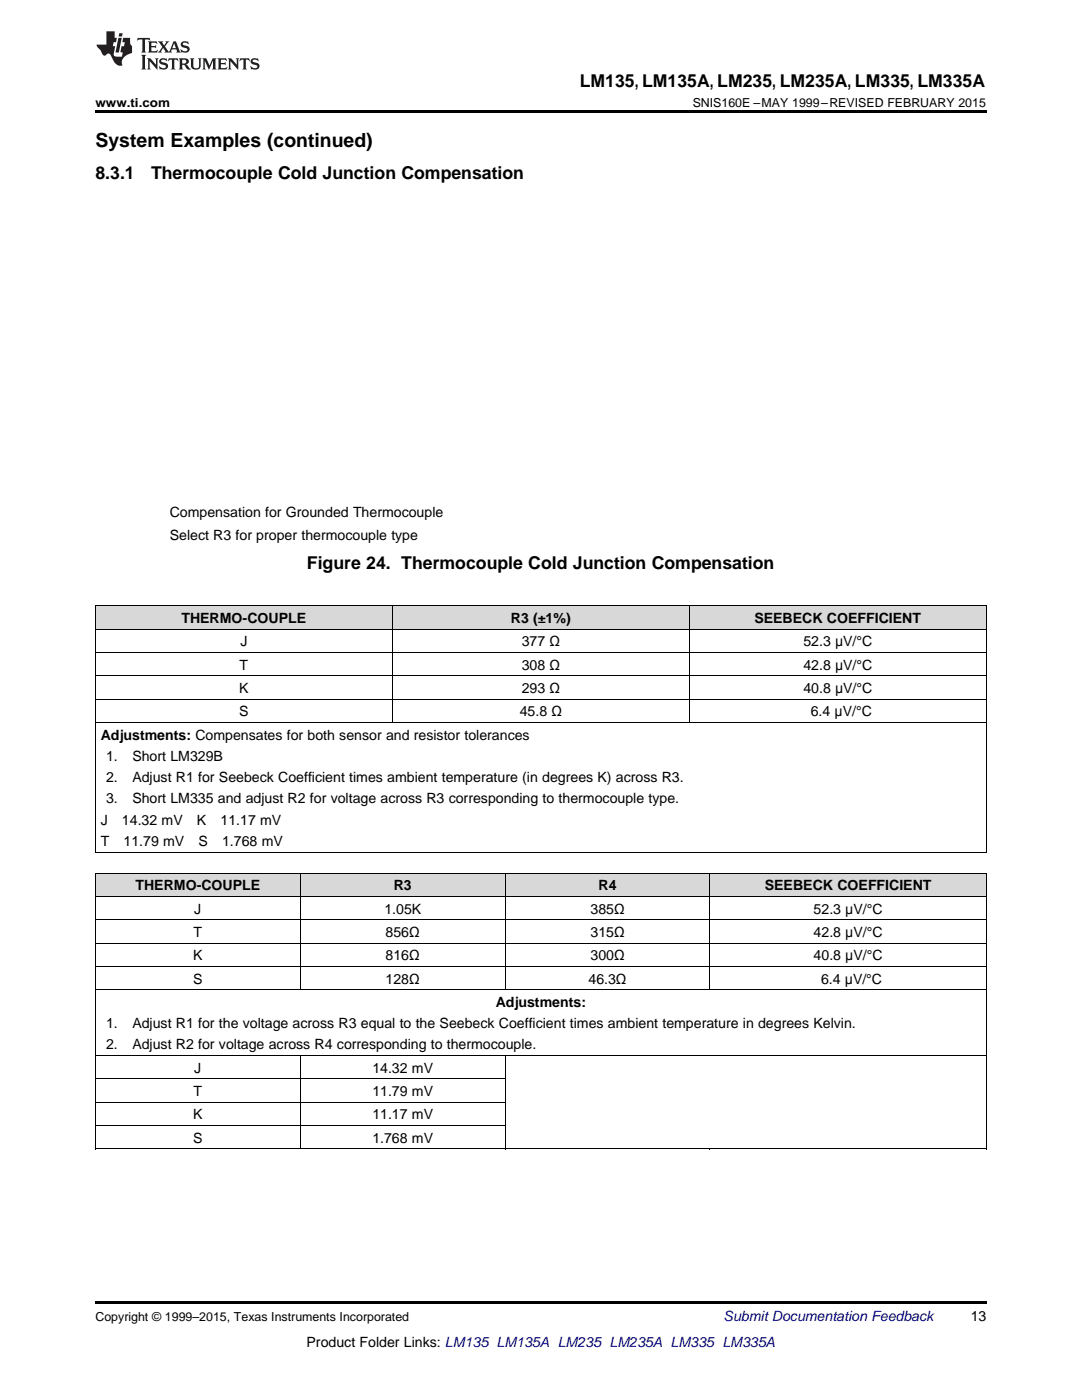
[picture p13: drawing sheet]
<svg xmlns="http://www.w3.org/2000/svg" width="216mm" height="279mm" viewBox="0 0 216 279" stroke-linecap="round" stroke-linejoin="round" font-family="sans-serif">
<defs><g id="words">
<text font-size="3.9" x="19" y="29.3">System Examples (continued)</text>
<g font-size="3.5">
<text x="115.7" y="17.3">LM135, LM135A, LM235, LM235A, LM335, LM335A</text>
<text x="19" y="35.6">8.3.1</text>
<text x="30.1" y="35.6">Thermocouple Cold Junction Compensation</text>
<text x="61.2" y="113.6">Figure 24. Thermocouple Cold Junction Compensation</text>
</g>
<g font-size="2.8">
<text x="33.9" y="103.2">Compensation for Grounded Thermocouple</text>
<text x="33.9" y="107.7">Select R3 for proper thermocouple type</text>
<text x="36.2" y="124.3">THERMO-COUPLE</text>
<text x="102" y="124.3">R3 (±1%)</text>
<text x="150.5" y="124.3">SEEBECK COEFFICIENT</text>
<text x="48" y="129">J</text>
<text x="104.1" y="129">377 Ω</text>
<text x="160.3" y="129">52.3 μV/°C</text>
<text x="47.8" y="133.6">T</text>
<text x="104.1" y="133.6">308 Ω</text>
<text x="160.3" y="133.6">42.8 μV/°C</text>
<text x="47.7" y="138.3">K</text>
<text x="47.7" y="142.9">S</text>
<text x="103.7" y="142.9">45.8 Ω</text>
<text x="104.1" y="138.3">293 Ω</text>
<text x="160.3" y="138.3">40.8 μV/°C</text>
<text x="161.8" y="142.9">6.4 μV/°C</text>
<text x="20.1" y="147.6">Adjustments: Compensates for both sensor and resistor tolerances</text>
<text x="21.2" y="151.8">1.</text>
<text x="26.4" y="151.8">Short LM329B</text>
<text x="21.2" y="156.1">2.</text>
<text x="21.2" y="160.3">3.</text>
<text x="26.4" y="156.1">Adjust R1 for Seebeck Coefficient times ambient temperature (in degrees K) across R3.</text>
<text x="26.4" y="160.3">Short LM335 and adjust R2 for voltage across R3 corresponding to thermocouple type.</text>
<text x="20.1" y="164.6">J</text>
<text x="24.3" y="164.6">14.32 mV</text>
<text x="39.3" y="164.6">K</text>
<text x="44" y="164.6">11.17 mV</text>
<text x="20.1" y="168.8">T</text>
<text x="24.7" y="168.8">11.79 mV</text>
<text x="39.6" y="168.8">S</text>
<text x="44.3" y="168.8">1.768 mV</text>
<text x="27" y="177.7">THERMO-COUPLE</text>
<text x="78.6" y="177.7">R3</text>
<text x="119.5" y="177.7">R4</text>
<text x="152.6" y="177.7">SEEBECK COEFFICIENT</text>
<text x="38.8" y="182.4">J</text>
<text x="76.7" y="182.4">1.05K</text>
<text x="117.8" y="182.4">385Ω</text>
<text x="162.3" y="182.4">52.3 μV/°C</text>
<text x="38.5" y="191.7">K</text>
<text x="38.6" y="187">T</text>
<text x="76.9" y="187">856Ω</text>
<text x="76.9" y="191.7">816Ω</text>
<text x="117.8" y="187">315Ω</text>
<text x="117.8" y="191.7">300Ω</text>
<text x="162.3" y="187">42.8 μV/°C</text>
<text x="162.3" y="191.7">40.8 μV/°C</text>
<text x="38.5" y="196.3">S</text>
<text x="76.9" y="196.3">128Ω</text>
<text x="117.4" y="196.3">46.3Ω</text>
<text x="163.8" y="196.3">6.4 μV/°C</text>
<text x="98.9" y="201">Adjustments:</text>
<text x="21.2" y="205.2">1.</text>
<text x="21.2" y="209.4">2.</text>
<text x="26.4" y="205.2">Adjust R1 for the voltage across R3 equal to the Seebeck Coefficient times ambient temperature in degrees Kelvin.</text>
<text x="26.4" y="209.4">Adjust R2 for voltage across R4 corresponding to thermocouple.</text>
<text x="38.8" y="214.1">J</text>
<text x="74.3" y="214.1">14.32 mV</text>
<text x="38.6" y="218.8">T</text>
<text x="74.3" y="218.8">11.79 mV</text>
<text x="38.5" y="223.4">K</text>
<text x="74.3" y="223.4">11.17 mV</text>
<text x="38.5" y="228.1">S</text>
<text x="74.3" y="228.1">1.768 mV</text>
<text x="193.7" y="263.6">13</text>
<text x="61.2" y="268.9">Product Folder Links: LM135 LM135A LM235 LM235A LM335 LM335A</text>
</g>
<text font-size="2.8" fill="#0000c8" x="144.4" y="263.6">Submit Documentation Feedback</text>
<g font-size="2.5">
<text x="19" y="21.4">www.ti.com</text>
<text x="138.2" y="21.4">SNIS160E –MAY 1999–REVISED FEBRUARY 2015</text>
<text x="19" y="263.6">Copyright © 1999–2015, Texas Instruments Incorporated</text>
</g>
</g></defs>
<g fill="#d8d8d8">
<path d="M19 174.3h40.9v4.7h-40.9z"/>
<path d="M59.9 174.3h40.9v4.7h-40.9z"/>
<path d="M100.8 174.3h40.9v4.7h-40.9z"/>
<path d="M141.7 174.3h55.1v4.7h-55.1z"/>
<path d="M19 120.9h59.3v4.7h-59.3z"/>
<path d="M78.3 120.9h59.3v4.7h-59.3z"/>
<path d="M137.6 120.9h59.2v4.7h-59.2z"/>
</g>
<path d="M19 22h177.8v.5h-177.8zM19 170.1h.2zM137.5 170.1h.1zM196.7 170.1h.1zM19 229.3h.2zM100.7 229.3h.1zM141.6 229.3h.1zM196.7 229.3h.1zM19 259.7h177.8v.5h-177.8z" fill="#000"/>
<g fill="none" stroke="#000" stroke-width=".2">
<path d="M19 139.5h177.8M19 134.8h177.8M19 130.2h177.8M19 125.5h177.8M19 120.9h177.8M19.1 120.9v49.2M78.3 120.9v23.3M137.5 120.9v23.3M196.8 120.9v49.2M19 144.2h177.8M19 178.9h177.8M19 174.3h177.8"/>
<path d="M19 170.1h177.8M19.1 174.3v55M59.9 174.3v23.3M100.8 174.3v23.3M141.7 174.3v23.3M196.8 174.3v55M19 197.5h177.8M19 192.9h177.8M19 188.2h177.8M19 183.6h177.8M19 220h81.8M19 215.3h81.8"/>
<path d="M19 210.7h177.8M59.9 210.7v18.6M100.8 210.7v18.6M19 229.3h177.8M19 224.6h81.8"/>
</g>
<g fill="#231f20">
<path d="M27.5 7.6l-.1 .5 .4-.2h.6v.1v2.1l-.2 .4h1l-.3-.4v-2.1l.1-.1h.5l.5 .2-.2-.5zM29.5 8.3l.2 .3v1.5l-.2 .4h1.8l.2-.6a1.04 1.04 0 0 1-1.3 .2v-.7h.6l.3 .2v-.6l-.3 .2h-.6v-.6l.8-.1 .4 .3-.2-.5zM31.5 8.3l.9 1.1-.9 1.1h.8l-.2-.2 .5-.7 .4 .7-.2 .2h1.5l-.1-.2 .1-.4h.9l.1 .4-.2 .2h1l-.3-.3-.7-1.9h-.5l-.9 2-.8-1 .9-1h-.8l.1 .3-.3 .5-.4-.6 .2-.2zM34.7 8.6l.4 1h-.7zM36.3 8.4a.63 .63 0 0 0-.2 .7 .63 .63 0 0 0 .6 .4l.6 .2 .1 .2a.75 .75 0 0 1-.7 .4 .75 .75 0 0 1-.6-.5l.1 .7 .1-.1a1.11 1.11 0 0 0 1.5-.6 1.13 1.13 0 0 0-1.2-.8l-.1-.4a1.04 1.04 0 0 1 1.2 .2l-.2-.5-.1 .1-.5-.2zM28.2 10.9l.2 .4v2.2l-.2 .4h1l-.3-.4v-2.2l.3-.4zM29.3 11.6l.3 .4v1.5l-.3 .4h.8l-.2-.4v-1.3l1.5 1.7v-1.9l.2-.4h-.7l.2 .4v.9l-1.1-1.3zM32 11.8a.62 .62 0 0 0-.2 .7 .62 .62 0 0 0 .6 .4l.6 .1 .1 .3a.76 .76 0 0 1-.7 .3 .76 .76 0 0 1-.6-.4l.1 .7 .1-.1a1.11 1.11 0 0 0 1.5-.6 1.13 1.13 0 0 0-1.2-.8l-.1-.4a1.04 1.04 0 0 1 1.2 .2l-.2-.6-.1 .1-.5-.1zM33.7 11.6l-.2 .6a.61 .61 0 0 1 .8-.3v1.6l-.2 .4h.9l-.2-.4v-1.6a.63 .63 0 0 1 .8 .3l-.2-.6zM35.6 11.6l.3 .4v1.5l-.3 .4h1l-.2-.2v-.8l.5 .2a.76 .76 0 0 0 1.2 .7l-1-1a.58 .58 0 0 0 .6-.5 .58 .58 0 0 0-.5-.6zM36.4 11.9h.1a.45 .45 0 0 1 .5 .1 .45 .45 0 0 1 .1 .5l-.7 .2zM37.9 11.6l.2 .2a2.17 2.17 0 0 0 .3 1.9 .99 .99 0 0 0 1.6-.6v-1.1l.2-.4h-.7l.2 .2a1.92 1.92 0 0 1-.2 1.8 .6 .6 0 0 1-.9-.5v-1.1l.2-.4zM40.4 11.6l.2 .4v1.5l-.2 .4h.7l-.2-.4v-1.4l.8 1.8 .8-1.8v1.4l-.2 .4h.9l-.2-.4v-1.5l.2-.4h-.8l-.6 1.5-.6-1.5zM43.4 11.6l.2 .4v1.5l-.2 .4h1.8l.2-.6a1.04 1.04 0 0 1-1.3 .1v-.6h.5l.4 .2v-.6l-.4 .2h-.5v-.7h.8l.3 .3-.1-.6zM45.5 11.6l.2 .4v1.5l-.2 .4h.7l-.2-.4v-1.3l1.5 1.7v-1.9l.2-.4h-.7l.2 .4v.9l-1.1-1.3zM47.9 11.6l-.1 .6a.61 .61 0 0 1 .8-.3v1.6l-.3 .4h1l-.3-.4 .1-1.6a.63 .63 0 0 1 .7 .3l-.1-.6zM50.2 11.8a.62 .62 0 0 0-.2 .7 .62 .62 0 0 0 .6 .4l.6 .1 .2 .3a.76 .76 0 0 1-.8 .3 .76 .76 0 0 1-.6-.4l.1 .7 .2-.1a1.11 1.11 0 0 0 1.5-.6 1.13 1.13 0 0 0-1.3-.8l-.1-.4a1.04 1.04 0 0 1 1.2 .2l-.1-.6-.2 .1-.5-.1z"/>
<path d="M21.2 6.3v2.6h-1.9l.1 .4 .7 .9a.91 .91 0 0 0 1 .8 .56 .56 0 0 1 .5-.3 .56 .56 0 0 1 .5 .3l.4 .8a1.53 1.53 0 0 0 1.9 1.2 1.54 1.54 0 0 1 1-2.1l.9-.3v-1.4a1.52 1.52 0 0 1-.3-1.6h-1.4l-.2 .8h.5l-.2 .8h-.4l-.2 1v.2l.4 .1-.2 .8a1.93 1.93 0 0 1-1.6-.3l.3-1.8h-.5l.2-.8h.4l.2-.8h-.4v-1.3zM23.6 7.6l-.6 2.9h.7l.6-2.9zM23.8 6.6l-.1 .7h.6l.2-.7z"/>
</g>
<use href="#words"/>
</svg>
